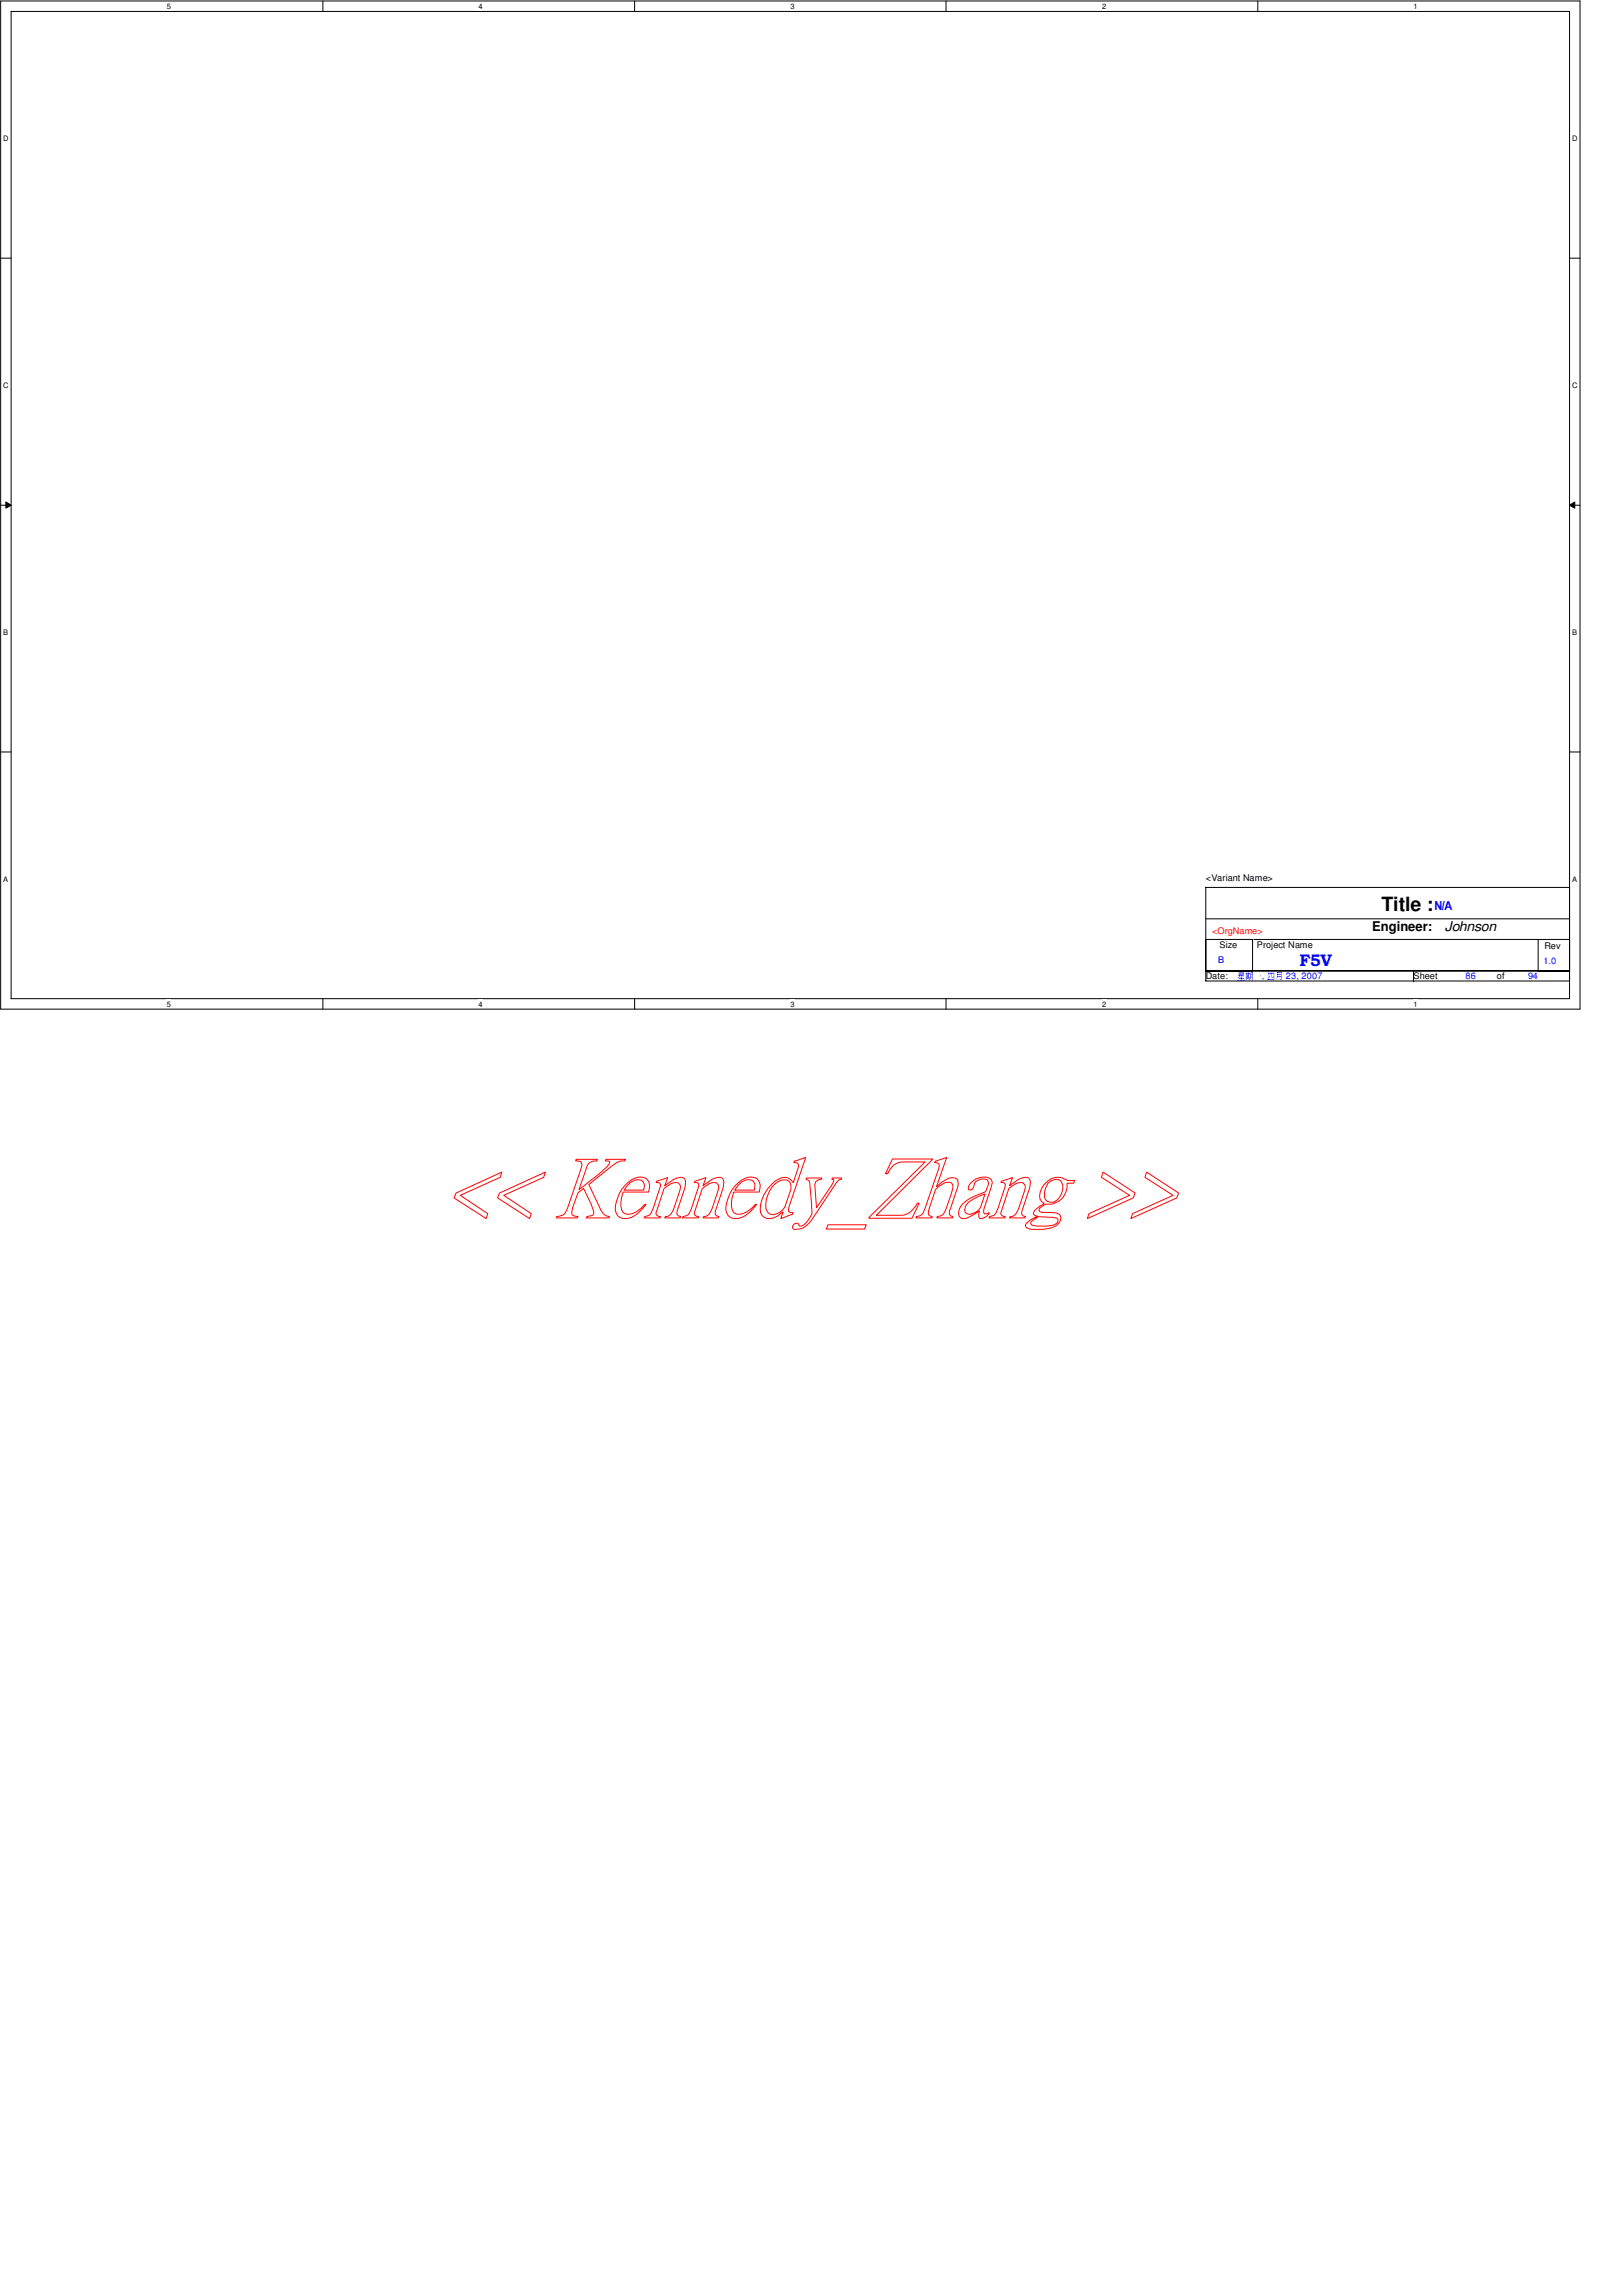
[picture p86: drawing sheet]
<svg xmlns="http://www.w3.org/2000/svg" width="210mm" height="297mm" viewBox="0 0 210 297" stroke-linecap="round" stroke-linejoin="round" font-family="sans-serif">
<defs><g id="words">
<text font-size="2.5" x="178.8" y="117.9">Title :</text>
<text font-size="2.2" fill="#00f" x="168.1" y="124.9">F5V</text>
<g font-size="1.7">
<text x="177.6" y="120.5">Engineer:</text>
<text x="187" y="120.4">Johnson</text>
</g>
<text font-size="1.6" fill="#00f" x="185.6" y="117.7">N/A</text>
<g font-size="1.2">
<text x="156" y="113.9">&lt;Variant Name&gt;</text>
<text x="157.8" y="122.6">Size</text>
<text x="162.6" y="122.6">Project Name</text>
<text x="199.9" y="122.8">Rev</text>
<text x="156" y="126.7">Date:</text>
<text x="182.9" y="126.7">Sheet</text>
<text x="193.7" y="126.7">of</text>
</g>
<text font-size="1.2" fill="#f00" x="156.8" y="120.8">&lt;OrgName&gt;</text>
<g font-size="1.2" fill="#00f">
<text x="157.6" y="124.5">B</text>
<text x="199.7" y="124.7">1.0</text>
<text x="163.3" y="126.7">,</text>
<text x="166.4" y="126.7">23, 2007</text>
<text x="189.7" y="126.7">86</text>
<text x="197.7" y="126.7">94</text>
</g>
<g font-size="1">
<text x="21.6" y="1.1">5</text>
<text x="61.9" y="1.1">4</text>
<text x="102.3" y="1.1">3</text>
<text x="142.6" y="1.1">2</text>
<text x="182.9" y="1.1">1</text>
<text x=".4" y="18.3">D</text>
<text x="203.5" y="18.3">D</text>
<text x=".4" y="50.2">C</text>
<text x="203.5" y="50.2">C</text>
<text x=".4" y="82.2">B</text>
<text x="203.5" y="82.2">B</text>
<text x=".4" y="114.1">A</text>
<text x="203.5" y="114.1">A</text>
<text x="21.6" y="130.2">5</text>
<text x="61.9" y="130.2">4</text>
<text x="102.3" y="130.2">3</text>
<text x="142.6" y="130.2">2</text>
<text x="182.9" y="130.2">1</text>
</g>
</g></defs>
<path d="M.1 .1h204.4v130.5h-204.4zM1.4 1.5h201.7v127.7h-201.7z" fill="none" stroke="#000" stroke-width=".13"/>
<g fill="#fff">
<path d="M21.6 .3h.5v1.1h-.5z"/>
<path d="M21.6 129.3h.5v1.1h-.5z"/>
</g>
<path d="M41.8 .1v1.4M41.8 129.2v1.4" fill="none" stroke="#000" stroke-width=".13"/>
<g fill="#fff">
<path d="M61.9 .3h.6v1.1h-.6z"/>
<path d="M61.9 129.3h.6v1.1h-.6z"/>
</g>
<path d="M82.1 .1v1.4M82.1 129.2v1.4" fill="none" stroke="#000" stroke-width=".13"/>
<g fill="#fff">
<path d="M102.2 .3h.6v1.1h-.6z"/>
<path d="M102.2 129.3h.6v1.1h-.6z"/>
</g>
<path d="M122.4 .1v1.4M122.4 129.2v1.4" fill="none" stroke="#000" stroke-width=".13"/>
<g fill="#fff">
<path d="M142.6 .3h.6v1.1h-.6z"/>
<path d="M142.6 129.3h.6v1.1h-.6z"/>
</g>
<path d="M162.8 .1v1.4M162.8 129.2v1.4" fill="none" stroke="#000" stroke-width=".13"/>
<g fill="#fff">
<path d="M182.9 .3h.6v1.1h-.6z"/>
<path d="M182.9 129.3h.6v1.1h-.6z"/>
<path d="M.4 17.4h.7v1.1h-.7z"/>
<path d="M203.4 17.4h.7v1.1h-.7z"/>
<path d="M.4 49.4h.7v1.1h-.7z"/>
<path d="M203.4 49.4h.7v1.1h-.7z"/>
</g>
<path d="M.1 33.4h1.3M203.1 33.4h1.4" fill="none" stroke="#000" stroke-width=".13"/>
<g fill="#fff">
<path d="M.4 81.3h.7v1.1h-.7z"/>
<path d="M203.4 81.3h.7v1.1h-.7z"/>
</g>
<path d="M.1 65.4h1.3M.8 64.9l.6 .5-.6 .3zM203.1 65.4l.7-.5v.8zM203.1 65.4h1.4" fill="none" stroke="#000" stroke-width=".13"/>
<path d="M.8 64.9l.6 .5-.6 .3zM203.1 65.4l.7-.5v.8z" fill="#000"/>
<g fill="#fff">
<path d="M.4 113.2h.7v1.1h-.7z"/>
<path d="M203.4 113.2h.7v1.1h-.7z"/>
</g>
<path d="M.1 97.3h1.3M203.1 97.3h1.4" fill="none" stroke="#000" stroke-width=".13"/>
<g fill="#00f">
<path d="M162.2 126.2l.9 .1v-.1l.1 .1z"/>
<path d="M160.3 125.8v.1h.6v-.1zM160.3 126v.1h.6v-.1zM160.3 126.2h.6zM160.3 125.8v.4h.1v-.3zM160.9 125.8l.1 .4v-.3zM160.4 126.2l-.3 .4 .4-.3zM160.3 126.4h.7l-.1-.1v.1zM160.3 126.6v.1h.7l-.1-.2zM160.6 126.2l.1 .6v-.5zM160.1 126.8v.1h1l-.1-.2z"/>
<path d="M161.3 126.1v.1h.3v-.1zM161.3 126.3v.1h.3v-.1zM161.8 125.8v.1h.3v-.1zM161.8 126.1v.1h.3v-.1zM161.8 126.4h.3zM161.2 125.9v.1h.6l-.1-.1zM161.3 125.8l.1 .7v-.7zM161.5 125.8l.1 .7 .1-.7zM161.2 126.5v.1h.6l-.1-.2zM161.4 126.6l-.2 .3 .3-.2zM161.5 126.6l.2 .2zM161.8 125.8v.7l-.2 .4 .2-.4zM162.1 125.8v.9h-.2l.2 .2v-.1l.1-.9z"/>
<path d="M164.1 125.9h.7zM164.1 126.7h.7zM164 125.8v.9l.1 .1v-.9zM164.8 125.8v1l.1-.9zM164.3 125.9v.4l-.2 .2 .2-.2zM164.5 125.9v.5h.3v-.2l-.1 .2h-.1z"/>
<path d="M165.3 125.8v.1h.5v-.1zM165.3 126v.1h.5v-.1zM165.3 126.3v.1h.5v-.1zM165.2 125.7l.1 .6-.2 .5 .2-.4v-.6zM165.8 125.8v.9h-.2l.1 .1 .2-.1v-.9z"/>
</g>
<path d="M156 114.8h47.1v12.1h-47.1zM156 118.9h47.1M156 125.6h47.1M156 121.5h6.1v4.1M162.3 121.5h40.8M182.9 125.6v1.3M199.1 121.5v4.1" fill="none" stroke="#000" stroke-width=".13"/>
<g fill="none" stroke="#f00" stroke-width=".13">
<path d="M59 154.3l5.9-2.7-.2 .7-5.1 2.3 3.5 2.4-.2 .6-4.1-2.6zM64.6 154.3l6-2.7-.2 .7-5.2 2.3 3.5 2.4-.2 .6-4.1-2.6zM74.5 150h2.8v.2a1.16 1.16 0 0 0-1.4 1l-1 2.7 2-1.5a8.9 8.9 0 0 0 2-1.9v-.2l-.1-.1h-.5l.1-.2h2.5v.2a2.34 2.34 0 0 0-1.9 .8l-2.8 2.2 1.7 3.6a1.03 1.03 0 0 0 1 .6l-.1 .2h-2.9v-.2l.9-.2v-.2a5.2 5.2 0 0 0-.6-1.9l-.7-1.3-.7 .5-.8 2.3a.49 .49 0 0 0 0 .5 .49 .49 0 0 0 .5 .3h.3l-.1 .2h-2.7l.1-.2a1.37 1.37 0 0 0 1.4-1.2l1.7-5a.78 .78 0 0 0-.1-.9l-.6-.1zM80.9 153.3a2.45 2.45 0 0 1 2.6-.9 1.16 1.16 0 0 1 .5 1.4l-.1 .4h-3.3a3.3 3.3 0 0 0 0 2.6 1.06 1.06 0 0 0 1.2 .2l.6-.2 1.1-1h.1a4.5 4.5 0 0 1-2.3 1.8 1.27 1.27 0 0 1-1.7-1.4 5.6 5.6 0 0 1 1.3-2.9zM81.6 153a1.05 1.05 0 0 1 1.8 .2l-.1 .8h-2.5zM85 152.8l1.4-.4-.4 1 .7-.5a1.82 1.82 0 0 1 1.8-.5 .82 .82 0 0 1 .2 .8l-.1 .4-1 3.3v.2l.2 .2 .3 .1-.1 .2h-2l.1-.2a1.27 1.27 0 0 0 1.1-1.1l.8-2.4a.65 .65 0 0 0-.1-.8 .65 .65 0 0 0-.8-.1l-.3 .2-.9 .6-1 3.2 .3 .4h.3l-.1 .2h-2v-.2a.89 .89 0 0 0 1-.7l1.1-3.2v-.3l-.2-.2h-.4zM89.9 152.8l1.5-.4-.4 1 .7-.5a1.82 1.82 0 0 1 1.7-.5 .82 .82 0 0 1 .2 .8v.4l-1.1 3.3 .1 .2 .2 .2 .2 .1v.2h-2l.1-.2a1.27 1.27 0 0 0 1.1-1.1l.8-2.4a.65 .65 0 0 0-.2-.8 .65 .65 0 0 0-.7-.1l-.4 .2-.8 .6-1.1 3.2 .3 .4h.3v.2h-2.1l.1-.2a.89 .89 0 0 0 .9-.7l1.1-3.2v-.3l-.1-.2h-.4zM95.2 153.3a2.45 2.45 0 0 1 2.6-.9 1.16 1.16 0 0 1 .5 1.4v.4h-3.3a3.3 3.3 0 0 0-.1 2.6 1.06 1.06 0 0 0 1.2 .2l.6-.2 1.1-1h.1a4.5 4.5 0 0 1-2.3 1.8 1.27 1.27 0 0 1-1.7-1.4 5.6 5.6 0 0 1 1.3-2.9zM95.9 153a1.05 1.05 0 0 1 1.8 .2l-.1 .8h-2.5zM100.1 153.4a1.65 1.65 0 0 1 2-.6 1.2 1.2 0 0 1 .2 1.2l-.7 2.2a1.77 1.77 0 0 1-2 .9 1.2 1.2 0 0 1-.5-1.2 4.1 4.1 0 0 1 1-2.5zM102.8 150.2l1.5-.5-2.3 6.8a.42 .42 0 0 0 .6 .4v.2l-1.6 .5 .3-.8h-.1a1.71 1.71 0 0 1-2.6 .5 2.33 2.33 0 0 1 0-2.2 4.6 4.6 0 0 1 2.6-2.7 1.23 1.23 0 0 1 1.5 .6l.6-2.2-.1-.3-.5-.1zM104.4 152.4h1.9v.2a.73 .73 0 0 0-.8 .8l.2 2.9 2.1-3.2a.36 .36 0 0 0 0-.5h-.1v-.2h1.2v.2h-.3l-.4 .4-3.4 5.2a2.18 2.18 0 0 1-2.1 .8l-.1-.1a.44 .44 0 0 1 .2-.6 .44 .44 0 0 1 .6 .3 1.22 1.22 0 0 0 1.3-.9 1.48 1.48 0 0 0 .3-1.4l-.2-3.3-.2-.3-.3-.1z"/>
<path d="M107.1 158.5h5l-.2 .5h-5zM115.5 149.9h5.2l-7.3 7.3h3.4a2.57 2.57 0 0 0 1.9-1.5h.3l-1 1.9h-5.6l7.3-7.3h-3a2.04 2.04 0 0 0-1.8 1.5h-.3zM121 150.2l1.5-.5-1.3 3.8 .2-.1a3.3 3.3 0 0 1 1.9-1 .76 .76 0 0 1 .7 1.1l-1.1 3.1a.55 .55 0 0 0 .4 .8v.2h-2.1l.1-.2a1.24 1.24 0 0 0 1.2-1.1l.6-2a1.27 1.27 0 0 0 .1-1.2 .87 .87 0 0 0-1.2 .1l-.9 .7-.9 2.7a.53 .53 0 0 0 .4 .8v.2h-2.1l.1-.2a1.25 1.25 0 0 0 1.1-1.1l1.8-5.2v-.3a.45 .45 0 0 0-.6-.4zM125.2 155.7l.9-.6 1.4-.6-.5 1.5a1.66 1.66 0 0 1-1.9 1 .88 .88 0 0 1 .1-1.3zM125.6 153.1a2.24 2.24 0 0 1 2.5-.7 .7 .7 0 0 1 .2 1l-1 3.2 .1 .4h.4l.2-.1a1.2 1.2 0 0 1-1.3 .7v-.2v-.7a5.4 5.4 0 0 1-1.9 .9 .76 .76 0 0 1-.7-1.1 4 4 0 0 1 2.7-2l.8-.3a1.85 1.85 0 0 0 .3-1.3 .71 .71 0 0 0-1-.3 .89 .89 0 0 0-.9 .9 .44 .44 0 0 1-.2 .4 .44 .44 0 0 1-.5-.1v-.3zM129.6 152.8l1.4-.4-.4 1 .8-.5a1.82 1.82 0 0 1 1.7-.5 .82 .82 0 0 1 .2 .8v.4l-1.1 3.3v.2l.2 .2 .3 .1-.1 .2h-2l.1-.2a1.27 1.27 0 0 0 1.1-1.1l.8-2.4a.65 .65 0 0 0-.1-.8 .65 .65 0 0 0-.8-.1l-.3 .2-.8 .6-1.1 3.2 .3 .4h.3l-.1 .2h-2l.1-.2a.89 .89 0 0 0 .9-.7l1.1-3.2v-.3l-.1-.2h-.5zM133.5 158l.9-.6 1.8 .1 .5 .1 .2 .1a.8 .8 0 0 1-.8 .8l-.3 .1a5.1 5.1 0 0 1-2.1-.1l-.3-.2zM135 153.3a2.17 2.17 0 0 1 3.1-.6h1l-.2 .4h-.8a2.42 2.42 0 0 1-2.8 2.7l-.2 .1a.93 .93 0 0 0-.6 .7l.3 .2a4.9 4.9 0 0 1 2.1 .2l.2 .1a.98 .98 0 0 1-.4 1.5l-.4 .1a6.7 6.7 0 0 1-2.8 .3 .72 .72 0 0 1-.8-.5 2.91 2.91 0 0 1 1.6-1.1l-.5-.2-.1-.2a1.33 1.33 0 0 1 .9-1l.5-.3a1.13 1.13 0 0 1-.5-1.5zM135.6 153.1a1.41 1.41 0 0 1 1.6-.4 1.96 1.96 0 0 1-.9 2.8 .89 .89 0 0 1-1.1-1.1l.1-.8zM142.7 151.6l4.2 2.7-.3 .7-5.9 2.6 .2-.6 5.3-2.4-3.7-2.3zM148.4 151.6l4.1 2.7-.2 .7-6 2.6 .3-.6 5.2-2.4-3.6-2.3z"/>
</g>
<use href="#words"/>
</svg>
